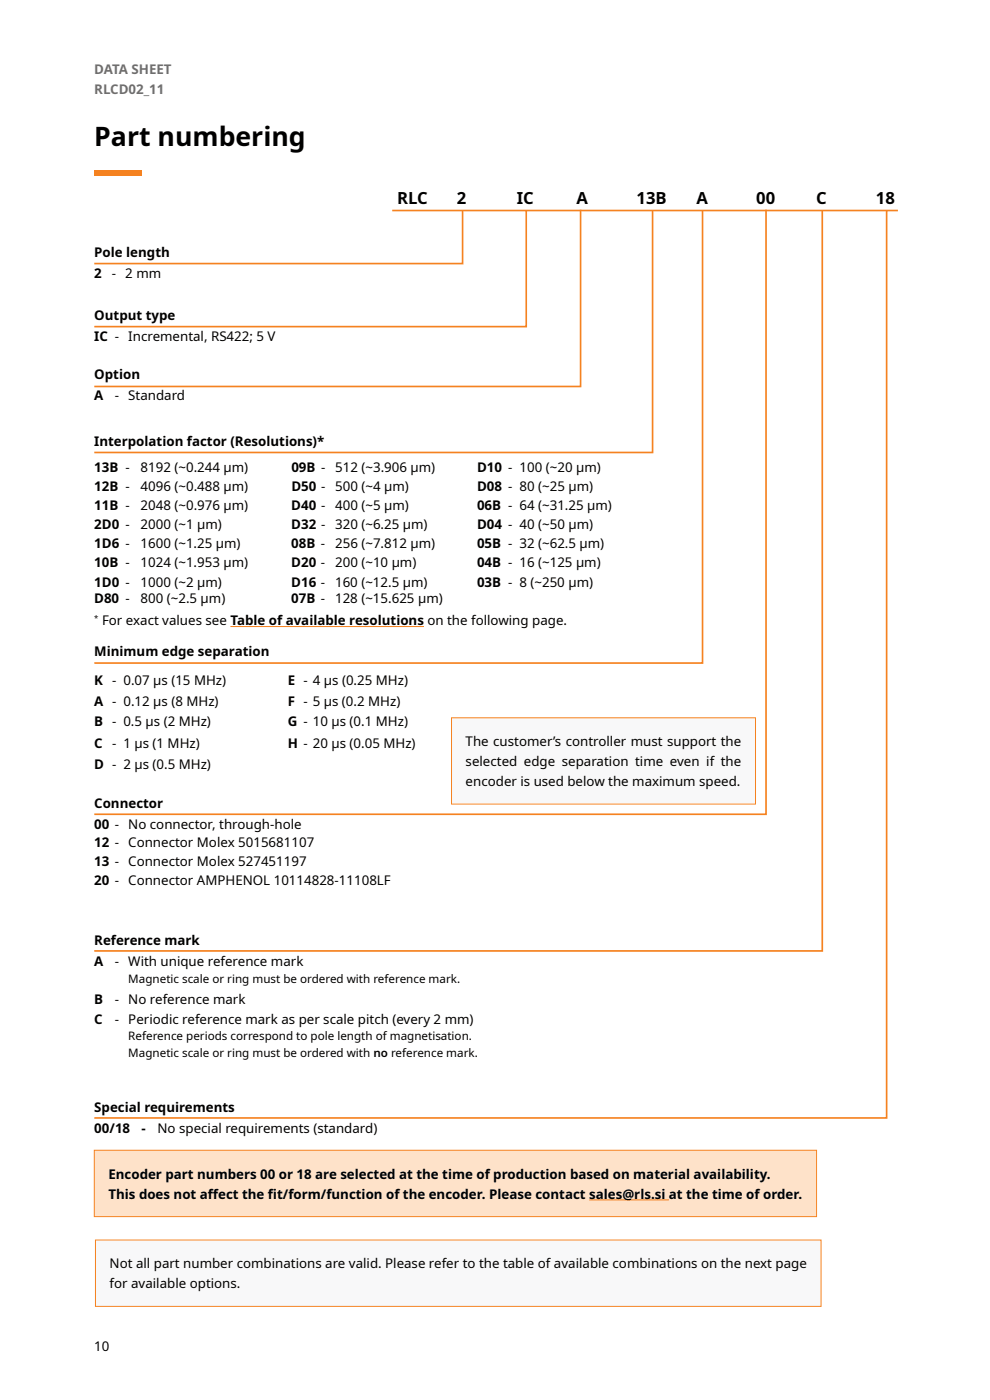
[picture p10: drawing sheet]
<svg xmlns="http://www.w3.org/2000/svg" width="210mm" height="297mm" viewBox="0 0 210 297" stroke-linecap="round" stroke-linejoin="round" font-family="sans-serif">
<defs><g id="words">
<text font-size="5.6" x="20" y="31">Part numbering</text>
<g font-size="3.5">
<text x="84.2" y="43.3">RLC</text>
<text x="96.9" y="43.3">2</text>
<text x="109.6" y="43.3">IC</text>
<text x="122.3" y="43.3">A</text>
<text x="135" y="43.3">13B</text>
<text x="147.7" y="43.3">A</text>
<text x="160.4" y="43.3">00</text>
<text x="173.1" y="43.3">C</text>
<text x="185.8" y="43.3">18</text>
</g>
<g font-size="2.8" fill="#6d6e71">
<text x="20" y="15.6">DATA SHEET</text>
<text x="20" y="20">RLCD02_11</text>
</g>
<g font-size="2.8">
<text x="20" y="54.4">Pole length</text>
<text x="20" y="58.9">2</text>
<text x="23.7" y="58.9">- 2 mm</text>
<text x="20" y="67.9">Output type</text>
<text x="20" y="72.3">IC - Incremental, RS422; 5 V</text>
<text x="20" y="80.4">Option</text>
<text x="20" y="84.9">A</text>
<text x="24.4" y="84.9">- Standard</text>
<text x="20" y="94.6">Interpolation factor (Resolutions)*</text>
<text x="20" y="100.1">13B -</text>
<text x="29.8" y="100.1">8192 (~0.244 µm)</text>
<text x="61.8" y="100.1">09B -</text>
<text x="71.1" y="100.1">512 (~3.906 µm)</text>
<text x="101.2" y="100.1">D10 - 100 (~20 µm)</text>
<text x="20" y="104.2">12B -</text>
<text x="29.8" y="104.2">4096 (~0.488 µm)</text>
<text x="61.8" y="104.2">D50 -</text>
<text x="71.1" y="104.2">500 (~4 µm)</text>
<text x="101.2" y="104.2">D08 - 80 (~25 µm)</text>
<text x="20" y="112.2">2D0 -</text>
<text x="20" y="108.2">11B -</text>
<text x="29.8" y="112.2">2000 (~1 µm)</text>
<text x="29.8" y="108.2">2048 (~0.976 µm)</text>
<text x="61.8" y="112.2">D32 -</text>
<text x="61.8" y="108.2">D40 -</text>
<text x="71.1" y="112.2">320 (~6.25 µm)</text>
<text x="71.1" y="108.2">400 (~5 µm)</text>
<text x="101.2" y="112.2">D04 - 40 (~50 µm)</text>
<text x="101.2" y="108.2">06B - 64 (~31.25 µm)</text>
<text x="20" y="116.2">1D6 -</text>
<text x="29.8" y="116.2">1600 (~1.25 µm)</text>
<text x="61.8" y="116.2">08B -</text>
<text x="71.1" y="116.2">256 (~7.812 µm)</text>
<text x="101.2" y="116.2">05B - 32 (~62.5 µm)</text>
<text x="20" y="124.5">1D0 -</text>
<text x="20" y="120.2">10B -</text>
<text x="29.8" y="124.5">1000 (~2 µm)</text>
<text x="29.8" y="120.2">1024 (~1.953 µm)</text>
<text x="61.8" y="124.5">D16 -</text>
<text x="61.8" y="120.2">D20 -</text>
<text x="71.1" y="124.5">160 (~12.5 µm)</text>
<text x="71.1" y="120.2">200 (~10 µm)</text>
<text x="101.2" y="124.5">03B - 8 (~250 µm)</text>
<text x="101.2" y="120.2">04B - 16 (~125 µm)</text>
<text x="20" y="128">D80 -</text>
<text x="29.8" y="128">800 (~2.5 µm)</text>
<text x="61.8" y="128">07B -</text>
<text x="71.1" y="128">128 (~15.625 µm)</text>
<text x="21.6" y="132.6">For exact values see Table of available resolutions on the following page.</text>
<text x="20" y="139.2">Minimum edge separation</text>
<text x="20" y="149.9">A - 0.12 µs (8 MHz)</text>
<text x="20" y="145.4">K - 0.07 µs (15 MHz)</text>
<text x="61" y="149.9">F - 5 µs (0.2 MHz)</text>
<text x="61" y="145.4">E - 4 µs (0.25 MHz)</text>
<text x="20" y="154.1">B - 0.5 µs (2 MHz)</text>
<text x="61" y="154.1">G - 10 µs (0.1 MHz)</text>
<text x="20" y="158.6">C</text>
<text x="23.8" y="158.6">- 1 µs (1 MHz)</text>
<text x="61" y="158.6">H - 20 µs (0.05 MHz)</text>
<text x="98.8" y="158.3">The customer’s controller must support the</text>
<text x="20" y="163.2">D - 2 µs (0.5 MHz)</text>
<text x="98.8" y="162.5">selected edge separation time even if the</text>
<text x="98.8" y="166.8">encoder is used below the maximum speed.</text>
<text x="20" y="171.3">Connector</text>
<text x="20" y="175.8">00 - No connector, through-hole</text>
<text x="20" y="179.8">12 - Connector Molex 5015681107</text>
<text x="20" y="183.8">13 - Connector Molex 527451197</text>
<text x="20" y="187.8">20 - Connector AMPHENOL 10114828-11108LF</text>
<text x="20" y="200.5">Reference mark</text>
<text x="20" y="205">A</text>
<text x="24.4" y="205">- With unique reference mark</text>
<text x="20" y="213">B</text>
<text x="24.4" y="213">- No reference mark</text>
<text x="20" y="217.2">C</text>
<text x="24.4" y="217.2">- Periodic reference mark as per scale pitch (every 2 mm)</text>
<text x="20" y="236">Special requirements</text>
<text x="20" y="240.4">00/18</text>
<text x="30" y="240.4">-</text>
<text x="33.4" y="240.4">No special requirements (standard)</text>
<text x="23" y="250">Encoder part numbers 00 or 18 are selected at the time of production based on material availability.</text>
<text x="23" y="254.3">This does not af</text>
<text x="44.1" y="254.3">fect the f</text>
<text x="56.8" y="254.3">it/form/function of the encoder. Please contact sales@rls.si at the time of order.</text>
<text x="23.2" y="269.1">Not all part number combinations are valid. Please refer to the table of available combinations on the next page</text>
<text x="23.2" y="273.3">for available options.</text>
<text x="20" y="286.5">10</text>
</g>
<g font-size="2.5">
<text x="27.2" y="208.5">Magnetic scale or ring must be ordered with reference mark.</text>
<text x="27.2" y="220.7">Reference periods correspond to pole length of magnetisation.</text>
<text x="27.2" y="224.2">Magnetic scale or ring must be ordered with no reference mark.</text>
</g>
<text font-size="1.6" x="20" y="131.7">*</text>
</g></defs>
<path d="M20 36.1h10.1v1.2h-10.1z" fill="#f58220"/>
<path d="M83.2 44.7h107.3M98.1 44.7v11.2h-78.1M111.6 44.7v24.6h-91.6M123.2 44.5v37.5h-103.2M138.4 44.7v51.3h-118.4M149 44.7v96h-129M162.5 44.5v128.2h-142.5M174.4 44.7v157h-154.4M188.1 44.7v192.5h-168.1" fill="none" stroke="#f58220" stroke-width=".35"/>
<path d="M20.3 263.1h153.9v14h-153.9z" fill="#f8f8f9" stroke="#f58220" stroke-width=".21"/>
<path d="M20 244h153.2v14.1h-153.2z" fill="#fee2c9" stroke="#f58220" stroke-width=".21"/>
<path d="M48.9 132.9h41M125 254.6h16.9" fill="none" stroke="#f58220" stroke-width=".21"/>
<path d="M95.8 152.3h64.5v18.3h-64.5z" fill="#f8f8f9" stroke="#f58220" stroke-width=".21"/>
<use href="#words"/>
</svg>
